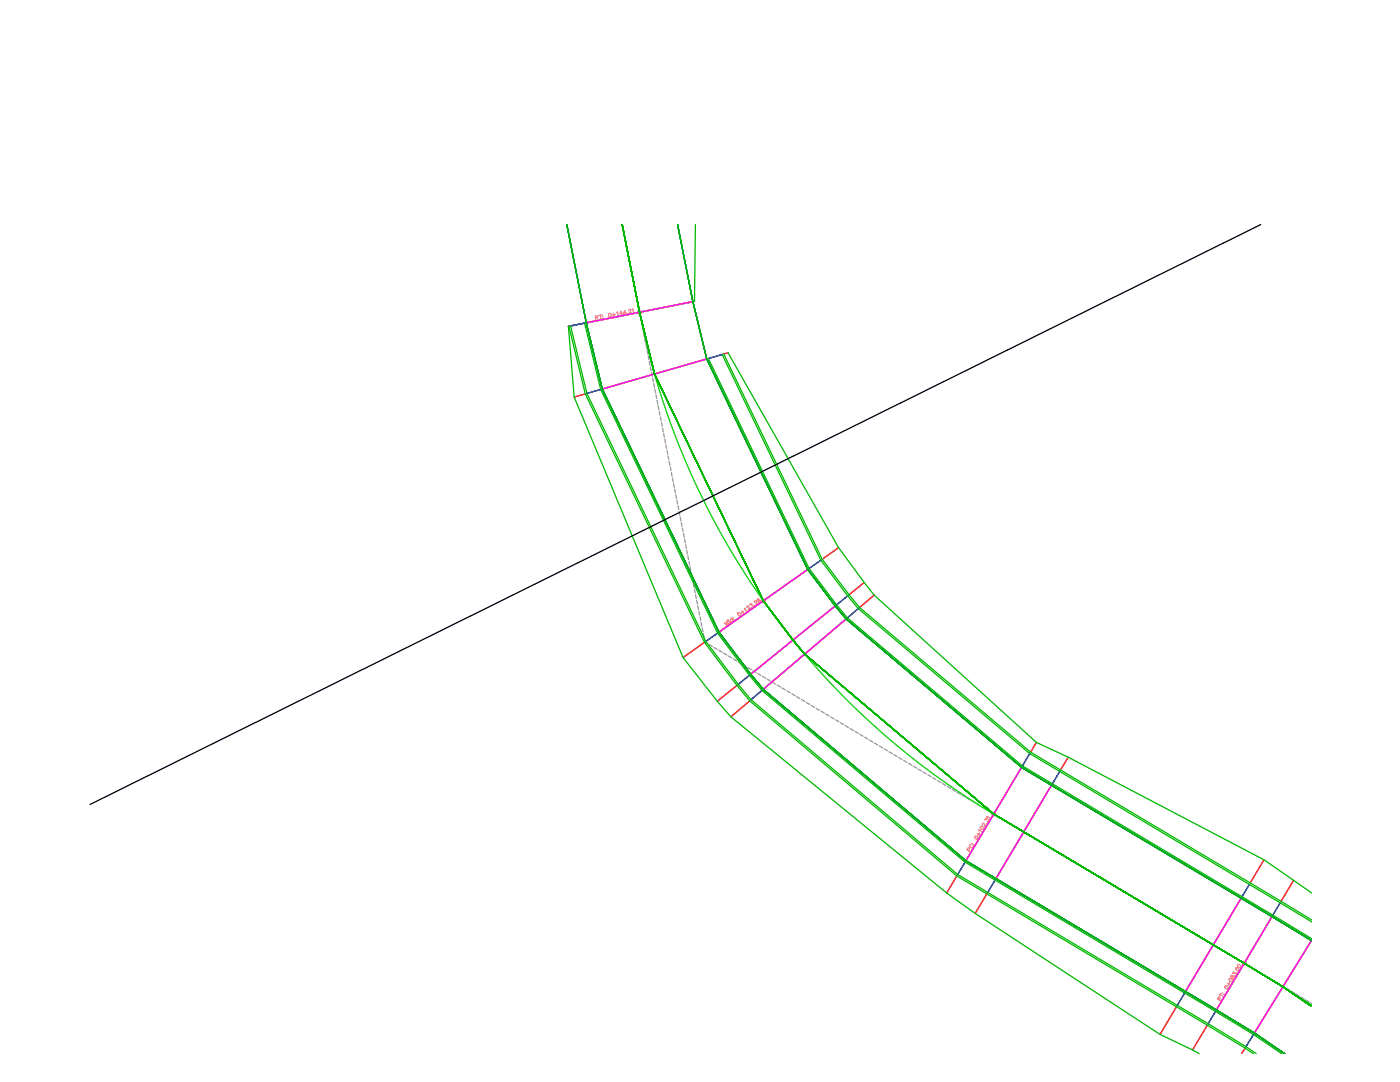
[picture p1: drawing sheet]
<svg xmlns="http://www.w3.org/2000/svg" width="279mm" height="216mm" viewBox="0 0 279 216" stroke-linecap="round" stroke-linejoin="round" font-family="sans-serif">
<!-- layer: C-ROAD -->
<path d="M140.7 128.1h.1" fill="none" stroke="#ff7f7f" stroke-width=".2"/>
<g fill="none" stroke="#ff7f7f" stroke-width=".25">
<path d="M140.7 128.1h-.1z"/>
<circle cx="127.6" cy="62.3" r=".15"/>
<circle cx="198.3" cy="162.4" r=".15"/>
<circle cx="248.3" cy="192.2" r=".15"/>
</g>
<path d="M124.2 44.8l3.4 17.5a150.7 150.7 0 0 0 70.7 100.1l50 29.8 13.5 8.3" fill="none" stroke="#0d0" stroke-width=".25"/>
<g fill="none" stroke="#989898" stroke-width=".25">
<path d="M127.6 62.3l.2 .6M127.8 63.3l.2 .7M128.1 64.4l.1 .7M128.3 65.5l.1 .7M128.5 66.6l.1 .7M128.7 67.7l.2 .7M128.9 68.8l.2 .7M129.2 69.9l.1 .8M129.4 71l.1 .8M129.6 72.1l.1 .8M129.8 73.2l.2 .8M130 74.3l.2 .8"/>
<path d="M130.3 75.4l.1 .8M130.5 76.6l.1 .7M130.7 77.7l.1 .7M130.9 78.8l.2 .7M131.1 79.9l.2 .7M131.3 81l.2 .7M131.6 82.1l.1 .7M131.8 83.2l.1 .7M132 84.3l.2 .8M132.2 85.4l.2 .8M132.4 86.5l.2 .8M132.7 87.6l.1 .8"/>
<path d="M132.9 88.7l.1 .8M133.1 89.9l.1 .7M133.3 91l.2 .7M133.5 92.1l.2 .7M133.8 93.2l.1 .7M134 94.3l.1 .7M134.2 95.4l.1 .7M134.4 96.5l.2 .7M134.6 97.6l.2 .8M134.9 98.7l.1 .8M135.1 99.8l.1 .8M135.3 100.9l.1 .8"/>
<path d="M135.5 102.1l.2 .7M135.7 103.2l.2 .7M136 104.3l.1 .7M136.2 105.4l.1 .7M136.4 106.5l.1 .7M136.6 107.6l.2 .7M136.8 108.7l.2 .7M137.1 109.8l.1 .7M137.3 110.9l.1 .8M137.5 112l.2 .8M137.7 113.1l.2 .8M137.9 114.2l.2 .8"/>
<path d="M138.2 115.3l.1 .8M138.4 116.5l.1 .7M138.6 117.6l.1 .7M138.8 118.7l.2 .7M139 119.8l.2 .7M139.3 120.9l.1 .7M139.5 122l.1 .7M139.7 123.1l.1 .7M139.9 124.2l.2 .8M140.1 125.3l.2 .8M140.4 126.4l.1 .8M140.6 127.5l.1 .6 .5 .3"/>
<path d="M141.5 128.6l.7 .4M142.5 129.2l.6 .4M143.5 129.8l.6 .4M144.4 130.3l.7 .4M145.4 130.9l.6 .4M146.4 131.5l.6 .4M147.3 132.1l.7 .4M148.3 132.6l.7 .4M149.3 133.2l.6 .4M150.3 133.8l.6 .4M151.2 134.4l.7 .4M152.2 135l.6 .3"/>
<path d="M153.2 135.5l.6 .4M154.1 136.1l.7 .4M155.1 136.7l.7 .4M156.1 137.3l.6 .4M157 137.9l.7 .3M158 138.4l.7 .4M159 139l.6 .4M160 139.6l.6 .4M160.9 140.2l.7 .4M161.9 140.7l.7 .4M162.9 141.3l.6 .4M163.8 141.9l.7 .4"/>
<path d="M164.8 142.5l.7 .4M165.8 143.1l.6 .3M166.8 143.6l.6 .4M167.7 144.2l.7 .4M168.7 144.8l.6 .4M169.7 145.4l.6 .4M170.6 146l.7 .3M171.6 146.5l.7 .4M172.6 147.1l.6 .4M173.5 147.7l.7 .4M174.5 148.3l.7 .3M175.5 148.8l.6 .4"/>
<path d="M176.5 149.4l.6 .4M177.4 150l.7 .4M178.4 150.6l.7 .4M179.4 151.1l.6 .4M180.3 151.7l.7 .4M181.3 152.3l.7 .4M182.3 152.9l.6 .4M183.3 153.5l.6 .3M184.2 154l.7 .4M185.2 154.6l.6 .4M186.2 155.2l.6 .4M187.1 155.8l.7 .4"/>
<path d="M188.1 156.4l.7 .3M189.1 156.9l.6 .4M190 157.5l.7 .4M191 158.1l.7 .4M192 158.7l.6 .4M193 159.2l.6 .4M193.9 159.8l.7 .4M194.9 160.4l.7 .4M195.9 161l.6 .4M196.8 161.6l.7 .3M197.8 162.1l.5 .3M248.3 192.2l.3 .2"/>
<path d="M249 192.6l.6 .4M249.9 193.2l.7 .4M250.9 193.8l.6 .3M251.9 194.3l.6 .4M252.8 194.9l.7 .4M253.8 195.5l.7 .4M254.8 196.1l.6 .4M255.8 196.6l.6 .4M256.7 197.2l.7 .4M257.7 197.8l.6 .4M258.7 198.4l.6 .4M259.6 199l.7 .3"/>
<path d="M260.6 199.5l.7 .4M261.6 200.1l.2 .1"/>
</g>
<!-- layer: C-ROAD-TEXT -->
<g fill="none" stroke="#ff7f7f" stroke-width=".25">
<path d="M118.9 63.5l.4-.1v-.3h-.5l.1 .7M119.8 62.9l.1 .7M120 62.9h-.5M120.3 63.1h.1M120.3 63.5h.1M122.4 62.5l.2 .6M122.8 62.7l-.6 .2M123.1 62.4l.1-.2 .2 .8M124.2 62.5l-.5 .1 .3-.5 .1 .7M125 62.4l-.6 .1 .3-.6 .1 .8M125.2 62.5v.1M125.5 62l.2-.3 .2 .2-.4 .6 .5-.1"/>
<path d="M126.1 61.8l.2-.2 .1 .8M127.6 62.3l-8.8 1.8M151.4 119.5a.33 .33 0 0 0-.2 .5 .33 .33 0 0 0 .6-.1 .24 .24 0 0 0-.4-.2 .24 .24 0 0 0-.1 .4M152.3 119.9l-7.3 5.2M145.3 123.7h.1M145.5 123.9l.2 .4M145.5 124.5l-.5-.6 .2 .8-.6-.5 .4 .6M145.9 123.3l.4 .6M146.1 123.6a.24 .24 0 0 0-.3 .1 .24 .24 0 0 0 .2 .3 .24 .24 0 0 0 .2-.2M146.3 123.3h.1M146.5 123.7h.1M148 121.9l.4 .5"/>
<path d="M148.5 122l-.6 .4M148.5 121.6l.1-.2 .4 .6M149.1 121.2v-.2h.3v.7l.4-.2M149.6 120.7l.3-.3v.4a.26 .26 0 0 1 .3 0 .26 .26 0 0 1 0 .4 .26 .26 0 0 1-.3 0M150.6 120.8h.1M150.6 120.2l.1-.3 .2 .1v.7l.4-.3M193.3 169.8l.2-.4-.1-.2-.4 .4 .6 .3M193.8 168.5a.28 .28 0 0 0-.3 .2 .28 .28 0 0 0 .1 .3l.2 .1a.28 .28 0 0 0 .3 0 .28 .28 0 0 0 0-.4M194 168.3h.1M194.4 168.6h.1M195 166.3l.6 .4M195.4 165.8l-.1-.2 .7 .4"/>
<path d="M195.5 166.2l-.4 .6M195.7 165a.38 .38 0 0 1 .5 0 .38 .38 0 0 1 0 .5l-.5-.2zM196.5 163.6l.2-.3 .2 .3a.25 .25 0 0 1 .4 0 .25 .25 0 0 1-.3 .4M196.8 164.6l-.2 .4-.3-.7h-.2v.4M196.9 164.3h.1M197 163.1l-.1-.2 .7 .4M198.3 162.4l-4.6 7.8M243.3 199.5l.2-.4-.2-.1-.3 .3 .6 .4M243.5 198.4l.6 .4M243.6 198.2l-.3 .5M243.9 198.2h.1M244.3 198.4h.1"/>
<path d="M245 196.2l.5 .3M245.4 196.1l-.3 .5M245.7 194.7l-.1 .2 .1 .1a.4 .4 0 0 1 .7 0l-.2 .3a.43 .43 0 0 1-.3-.6zM246 194.3l.2-.4 .1 .4a.25 .25 0 0 1 .5 0 .25 .25 0 0 1-.3 .4M246.6 193.2a.38 .38 0 0 1 .5 0 .38 .38 0 0 1 .1 .5l-.6-.3zM247 194h-.1M248.3 192.2l-4.6 7.8"/>
<circle cx="121.7" cy="62.9" r=".35"/>
<circle cx="127.6" cy="62.3" r=".38"/>
<circle cx="152.3" cy="119.9" r=".38"/>
<circle cx="147.5" cy="122.6" r=".35"/>
<circle cx="194.8" cy="167.1" r=".35"/>
<circle cx="198.3" cy="162.4" r=".37"/>
<circle cx="244.7" cy="197" r=".35"/>
<circle cx="245.6" cy="195.6" r=".35"/>
<circle cx="247.3" cy="192.7" r=".35"/>
<circle cx="248.3" cy="192.2" r=".38"/>
</g>
<!-- layer: C-ROAD-CORR -->
<g fill="none" stroke="#7f9fff" stroke-width=".25">
<path d="M113.9 65l-.5 .1M114.5 64.9l-.6 .1M116.7 64.5l-2.2 .4M117 64.4l-3.6 .7M138.3 60.2l.3-.1-21.6 4.3M138.3 60.2l-21.3 4.2M145.3 70.4l-30.7 8.8M167.4 109.3l-31.1 21.9M172.5 116.2l-29.3 23.7M174.5 118.8l-28.6 24.2M206.8 148.1l-17.9 30.1M213.2 151.1l-18.6 31.2"/>
<path d="M252.3 171.6l-20.8 34.8M258.2 175.7l-20.2 33.8M261.8 187.6l-14 22.7"/>
</g>
<path d="M138.3 60.2l-21.3 4.2 21.3-4.2M141 71.6l-20.8 6M161.2 113.6l-17.7 12.5M166.7 120.9l-16.9 13.6M168.9 123.5l-16.6 14M203.9 153.1l-11.1 18.7M209.8 156.7l-11 18.6M247.7 179.2l-11.1 18.7M253.9 182.9l-11.1 18.6M261.7 187.7l-11.4 18.4" fill="none" stroke="#396472" stroke-width=".25"/>
<path d="M138.3 60.2l-21.3 4.2 21.3-4.2M141 71.6l-20.8 6M161.2 113.6l-17.7 12.5M166.7 120.9l-16.9 13.6M168.9 123.5l-16.6 14M203.9 153.1l-11.1 18.7M209.8 156.7l-11 18.6M247.7 179.2l-11.1 18.7M253.9 182.9l-11.1 18.6M261.7 187.7l-11.4 18.4" fill="none" stroke="#95704a" stroke-width=".25"/>
<path d="M138.3 60.2l-21.3 4.2 21.3-4.2M141 71.6l-20.8 6M161.2 113.6l-17.7 12.5M166.7 120.9l-16.9 13.6M168.9 123.5l-16.6 14M203.9 153.1l-11.1 18.7M209.8 156.7l-11 18.6M247.7 179.2l-11.1 18.7M253.9 182.9l-11.1 18.6M261.7 187.7l-11.4 18.4" fill="none" stroke="#b8735c" stroke-width=".25"/>
<path d="M138.3 60.2l-21.3 4.2 10.6-2.1M141 71.6l-20.8 6M161.2 113.6l-17.7 12.5M166.7 120.9l-16.9 13.6M168.9 123.5l-16.6 14M203.9 153.1l-11.1 18.7M209.8 156.7l-11 18.6M247.7 179.2l-11.1 18.7M253.9 182.9l-11.1 18.6M261.7 187.7l-11.4 18.4" fill="none" stroke="#b88a5c" stroke-width=".25"/>
<path d="M138.3 60.2l-21.3 4.2 21.3-4.2M141 71.6l-20.8 6M161.2 113.6l-17.7 12.5M166.7 120.9l-16.9 13.6M168.9 123.5l-16.6 14M203.9 153.1l-11.1 18.7M209.8 156.7l-11 18.6M247.7 179.2l-11.1 18.7M253.9 182.9l-11.1 18.6M261.7 187.7l-11.4 18.4" fill="none" stroke="#ffdf7f" stroke-width=".25"/>
<g fill="none" stroke="#f0f" stroke-width=".25">
<path d="M113.5 65.1h-.1M114.4 64.9l-1 .2M116.2 64.6l-1.8 .3M117 64.4l-.8 .2M138.3 60.2l.3-.1-21.6 4.3M138.3 60.2l-21.3 4.2M145.3 70.4l-30.7 8.8M167.4 109.3l-31.1 21.9M172.5 116.2l-29.3 23.7M174.5 118.8l-28.6 24.2M206.8 148.1l-17.9 30.1M213.2 151.1l-18.6 31.2"/>
<path d="M252.3 171.6l-20.8 34.8M258.2 175.7l-20.2 33.8M261.8 187.6l-14 22.7"/>
</g>
<g fill="none" stroke="#ff7f7f" stroke-width=".25">
<path d="M117 64.4h.1M120.2 77.6h.1M127.6 62.3h.1M130.6 74.6h.1M138.3 60.2h.1M141 71.6h.1M152.3 119.9h.1M161.2 113.6h.1M143.5 126.1h.1M149.8 134.5h.1M152.3 137.5h.1M158.3 127.7h.1"/>
<path d="M160.6 130.5h.1M166.7 120.9h.1M168.9 123.5h.1M203.9 153.1h.1M209.8 156.7h.1M192.8 171.8h.1M198.3 162.4h.1M198.8 175.3h.1M204.3 166h.1M247.7 179.2h.1M236.6 197.9h.1M242.1 188.5h.1"/>
<path d="M248.3 192.2h.1M253.9 182.9h.1M256 196.9h.1M261.7 187.7h.1M242.8 201.5h.1M250.3 206.1h.1"/>
</g>
<g fill="none" stroke="#007fff" stroke-width=".25">
<path d="M124.2 44.8v.3M124.4 45.9l.1 .7M124.7 47.4l.7 3.7M125.6 51.8l.1 .7M125.8 53.3l.8 3.7M126.7 57.7l.2 .7M127 59.2l1.2 5.2M113.9 65l-.4 .1M116.2 64.6l-1.8 .3M116.7 64.5l-.7 .1M117 64.4l-3.5 .7 1-.2M119.9 77.7l.3-.1-3.4 1 2.6-.7"/>
<path d="M128.3 65.2l.2 .7M128.7 66.6l.9 3.7M129.8 71l.1 .8M130.1 72.5l.5 2.1 1.3 2.6M132.2 77.9l.3 .7M132.9 79.3l1.6 3.4M143.6 70.9l-2.6 .7 1-.3M144.1 70.7h.3l-.9 .2M134.8 83.3l.3 .7M135.5 84.7l1.6 3.4M137.4 88.8l.3 .6M138.1 90.1l1.6 3.4"/>
<path d="M140 94.2l.3 .7M140.7 95.6l1.6 3.4M142.6 99.6l.4 .7M143.3 101l1.6 3.4M145.2 105.1l.4 .6M145.9 106.4l1.6 3.4M147.8 110.5l.4 .7M148.5 111.9l1.6 3.3M150.4 115.9l.4 .7M151.1 117.3l1.2 2.6 2.3 3M162 113l-.8 .6 .3-.2M163.4 112.1l-1.5 1"/>
<path d="M163.8 111.8l.3-.2-.8 .6M142.8 126.6l-2.2 1.6 .3-.2M143.2 126.3l.3-.2-2.1 1.5M149 135.2l.8-.7-2.7 2.3 .8-.7M150.4 139.2l1.9-1.7-2.7 2.3 .7-.5M155.1 123.5l.4 .6M156 124.7l4.6 5.8 1.9 1.7M163.1 132.6l.6 .5M164.2 133.6l2.9 2.4M166.7 120.9l2.7-2.2zM167.7 136.5l.6 .5M168.8 137.5l2.9 2.4"/>
<path d="M170.8 121.9l.7-.7-2.6 2.3 .7-.7M172.3 140.4l.6 .5M173.4 141.4l2.9 2.4M176.9 144.3l.5 .5M178 145.3l2.9 2.4M181.5 148.2l.5 .5M182.6 149.2l2.9 2.4M186.1 152.1l.5 .5M187.2 153l2.9 2.5M190.7 156l.5 .4M191.8 156.9l2.9 2.4M195.2 159.8l.6 .5"/>
<path d="M204.3 152.4l1.4-2.3-1.8 3 .1-.3M211.7 153.6l-1.9 3.1zM192.8 171.8l-1.8 3zM196.4 160.8l1.9 1.6 2 1.2M198.2 176.2l.6-.9-1.9 3.1 .6-.9M201 164l.6 .4M202.3 164.8l4.4 2.7M207.4 167.8l.6 .4M208.7 168.6l3.2 1.9M212.6 170.9l.6 .4M213.9 171.7l3.2 1.9M217.7 174l.7 .4"/>
<path d="M219 174.8l3.3 1.9M222.9 177.1l.6 .4M224.2 177.8l3.2 2M249.5 176.2l-1.8 3zM228.1 180.2l.6 .3M229.4 180.9l3.2 2M233.2 183.2l.7 .4M234.5 184l3.3 1.9M236.6 197.9l-1.8 3zM238.4 186.3l.7 .4M239.7 187.1l4.6 2.7M244.9 190.2l.6 .4"/>
<path d="M246.2 191l5 3M251.8 194.4l.7 .4M253.1 195.1l2.9 1.8 4 2.7M254.3 182.2l1.4-2.4-1.8 3.1 .1-.3M261.8 187.6l-.1 .1M242.8 201.5l-1.9 3.1zM248.9 208.4l1.4-2.3-1.8 3 .2-.3M260.6 200l.6 .4"/>
</g>
<g fill="none" stroke="#ff3f00" stroke-width=".25">
<path d="M113.5 65.1h-.1M116.8 78.6l-2.2 .6M145.3 70.4l-.9 .3M167.4 109.3l-3.3 2.3M172.5 116.2l-3.1 2.5M174.5 118.8l-3 2.4M140.6 128.2l-4.3 3M147.1 136.8l-3.9 3.1M149.6 139.8l-3.7 3.2M206.8 148.1l-1.1 2M213.2 151.1l-1.5 2.5M191 174.8l-2.1 3.4"/>
<path d="M196.9 178.4l-2.3 3.9M252.3 171.6l-2.8 4.6M258.2 175.7l-2.5 4.1M234.8 200.9l-3.3 5.5M240.9 204.6l-2.9 4.9M248.5 209.1l-.7 1.2"/>
</g>
<path d="M138.3 60.2l.3-.1-.3 .1" fill="none" stroke="#7fff7f" stroke-width=".25"/>
<path d="M113.1 44.8l3.9 19.6 3.2 13.2 23.3 48.5 6.3 8.4 2.5 3 40.5 34.3 50 29.7 7.5 4.6 6.1 4.2-6.1-4.2-7.5-4.6-50-29.7-40.5-34.3-2.5-3-6.3-8.4-23.3-48.5-3.2-13.2M124.2 44.8l3.4 17.5 3 12.3 21.7 45.3 6 7.8 2.3 2.8 37.7 31.9 50 29.8 7.7 4.7 5.8 3.9-5.8-3.9-7.7-4.7-50-29.8-37.7-31.9-2.3-2.8-6-7.8-21.7-45.3-3-12.3-3.4-17.5 3.4 17.5 3 12.3 21.7 45.3 6 7.8 2.3 2.8 37.7 31.9 50 29.8 7.7 4.7 5.8 3.9-5.8-3.9-7.7-4.7-50-29.8-37.7-31.9-2.3-2.8-6-7.8-21.7-45.3-3-12.3-3.4-17.5 3.4 17.5 3 12.3 21.7 45.3 6 7.8 2.3 2.8 37.7 31.9 50 29.8 7.7 4.7 5.8 3.9-5.8-3.9-7.7-4.7-50-29.8-37.7-31.9-2.3-2.8-6-7.8-21.7-45.3-3-12.3-3.4-17.5 3.4 17.5 3 12.3 21.7 45.3 6 7.8 2.3 2.8 37.7 31.9 50 29.8 7.7 4.7 5.8 3.9-5.8-3.9-7.7-4.7-50-29.8-37.7-31.9-2.3-2.8-6-7.8-21.7-45.3-3-12.3zM135.2 44.8l3.1 15.4 2.7 11.4 20.2 42 5.5 7.3 2.2 2.6 35 29.6 57.9 34.6-57.9-34.6-35-29.6-2.2-2.6-5.5-7.3-20.2-42M138.8 44.8l-.2 15.3M113.4 65.1l1.2 14.1 21.7 52 6.9 8.7 2.7 3.1 43 35.2 5.7 4.1 36.9 24.1 7.8 3.9M113.5 65.1l3.3 13.5 23.8 49.6 6.5 8.6 2.5 3 41.4 35 49.9 29.8 9.2 5.7M113.9 65l3.2 13.5 23.8 49.5 6.4 8.6 2.6 3 41.2 34.9 50 29.8 7.6 4.5 2 1.5M116.7 64.5l3.2 13.2 23.3 48.6 6.4 8.5 2.5 3 40.5 34.2 50 29.8 7.6 4.6 5.6 3.9M141.4 71.5l20.1 41.9 5.5 7.3 2.1 2.6 34.9 29.5 57.8 34.5M144.1 70.7l19.7 41.1 5.4 7.1 2.1 2.5 34.2 29 56.3 33.5M144.4 70.7l19.7 40.9 5.3 7.1 2.1 2.5 34.2 28.9 56.1 33.5M145.3 70.4l22.1 38.9 7.1 9.5 32.3 29.3 6.4 3 39.1 20.5 9.5 6.6" fill="none" stroke="#00b800" stroke-width=".25"/>
<path d="M113.1 44.8l3.9 19.6 3.2 13.2 23.3 48.5 6.3 8.4 2.5 3 40.5 34.3 50 29.7 7.5 4.6 6.1 4.2M135.2 44.8l3.1 15.4 2.7 11.4 20.2 42 5.5 7.3 2.2 2.6 35 29.6 57.9 34.6" fill="none" stroke="#00f" stroke-width=".25"/>
<path d="M113.1 44.8l3.9 19.6 3.2 13.2 23.3 48.5 6.3 8.4 2.5 3 40.5 34.3 50 29.7 7.5 4.6 6.1 4.2M135.2 44.8l3.1 15.4 2.7 11.4 20.2 42 5.5 7.3 2.2 2.6 35 29.6 57.9 34.6" fill="none" stroke="#003fff" stroke-width=".25"/>
<!-- layer: C-ANNO-MTCH -->
<path d="M251.6 44.8l-233.6 115.7" fill="none" stroke="#000" stroke-width=".25"/>
</svg>
